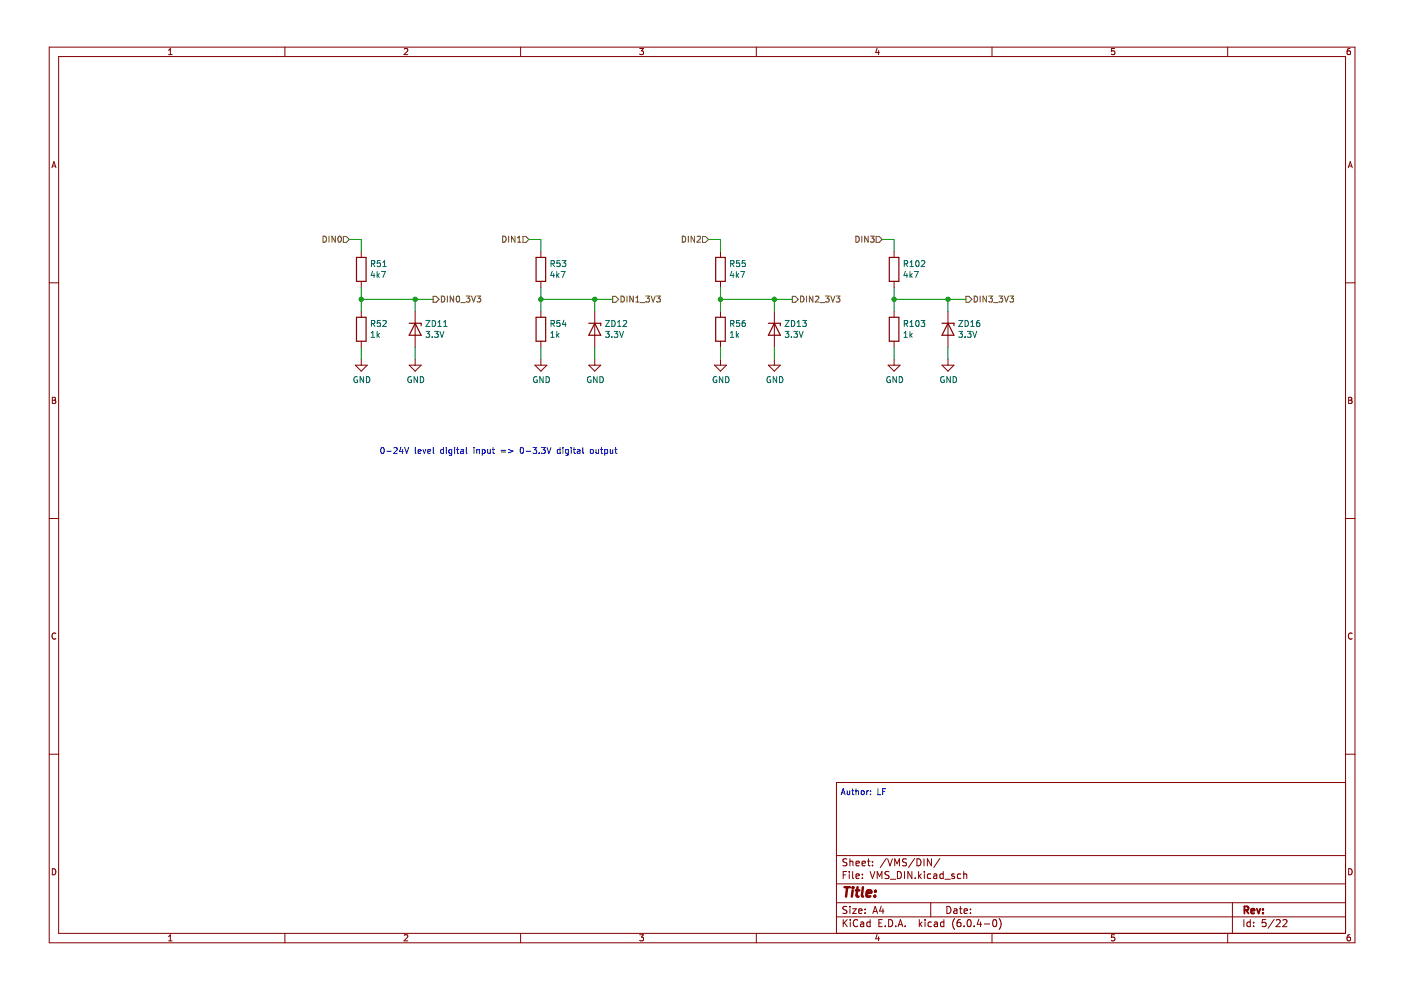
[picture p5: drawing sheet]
<svg xmlns="http://www.w3.org/2000/svg" width="297mm" height="210mm" viewBox="0 0 297 210" stroke-linecap="round" stroke-linejoin="round" font-family="sans-serif">
<path d="M.4 0h296.7v209.9h-296.7z" fill-rule="evenodd" fill="#fff" stroke="#fff" stroke-width=".21"/>
<g fill="none" stroke="#840000" stroke-width=".21">
<path d="M10.4 10h276.9v189.9h-276.9zM12.4 12h272.9v185.9h-272.9zM35.7 11.6h.8M35.7 10.7l.4-.4v1.3M60.4 10v2M85.7 10.4l.5-.1 .3 .4-.8 .9h.8M110.4 10v2M135.6 10.3h.8l-.4 .5 .4 .1v.6l-.2 .1-.6-.1M160.3 10v2M186 10.2l-.3 .9h.8M186.3 10.7v.9M210.3 10v2"/>
<path d="M236.3 10.3h-.6l-.1 .6 .6-.1 .1 .7-.2 .1-.5-.1M260.3 10v2M286.2 10.3h-.3l-.2 .3-.1 .7 .3 .3 .4-.1-.1-.7h-.3l-.3 .2M11 35.6l.4-1.3 .5 1.3M11.1 35.2h.6M285.8 35.6l.5-1.3 .4 1.3M286 35.2h.6M10.4 60h2M76.6 53.3v1.3M76.6 59.7v1.2M114.7 53.3v1.3M114.7 59.7v1.2"/>
<path d="M152.8 53.3v1.3M152.8 59.7v1.2M189.6 53.3v1.3M189.6 59.7v1.2M285.3 60h2M75.3 77.4h2.6l-1.3 1.3zM76.6 66v1.3M76.6 72.3v1.3M76.6 76.2v1.2M86.8 77.4h2.5l-1.3 1.3zM88 66v7.6M88 76.2v1.2"/>
<path d="M113.4 77.4h2.5l-1.2 1.3zM114.7 66v1.3M114.7 72.3v1.3M114.7 76.2v1.2M124.8 77.4h2.6l-1.3 1.3zM126.1 66v7.6M126.1 76.2v1.2M151.5 77.4h2.5l-1.2 1.3zM152.8 66v1.3M152.8 72.3v1.3M152.8 76.2v1.2M162.9 77.4h2.5l-1.2 1.3z"/>
<path d="M164.2 66v7.6M164.2 76.2v1.2M188.3 77.4h2.5l-1.2 1.3zM189.6 66v1.3M189.6 72.3v1.3M189.6 76.2v1.2M199.7 77.4h2.6l-1.3 1.3zM201 66v7.6M201 76.2v1.2M11.1 84.2h.4l.3 .3-.3 .4 .3 .1v.3l-.2 .2h-.5zM11.1 84.9h.4M285.9 84.2h.5l.2 .3-.2 .4 .2 .1 .1 .3-.3 .2h-.5z"/>
<path d="M285.9 84.9h.5M10.4 109.9h2M285.3 109.9h2M11.8 134.3a.58 .58 0 0 0-.8 .6 .58 .58 0 0 0 .8 .5M286.7 134.3a.58 .58 0 0 0-.8 .6 .58 .58 0 0 0 .8 .5M10.4 159.9h2M285.3 159.9h2M285.3 165.9h-108v32M11.1 184.2a.66 .66 0 0 1 .7 .6 .66 .66 0 0 1-.7 .7zM35.7 198.6l.4-.4v1.3M35.7 199.5h.8M60.4 197.9v2"/>
<path d="M85.7 198.3l.5-.1 .3 .4-.8 .9h.8M110.4 197.9v2M135.6 198.2h.8l-.4 .5 .4 .1v.6l-.2 .1-.6-.1M160.3 197.9v2M177.3 194.4h108M177.3 191.4h108M177.3 187.4h108M177.3 181.4h108M178.8 195v1.5M178.8 185.5h.5M179 195.6l.6 .9M179.5 184.8h-.7v1.5"/>
<path d="M179.6 192.2h-.6l-.2 .1v.4l.6 .3 .2 .4-.3 .3-.6-.1M179.6 182.2l-.6-.1-.2 .1v.5l.6 .2 .2 .4-.3 .3-.6-.1M179.6 195l-.8 .8M180.1 184.8v.1M180.1 185.3v1M180.2 182.1v1.5M180.2 192.2v.1M180.2 192.7v1M180.2 182.7l.2-.1 .4 .1v.9M180.3 195v.1M180.3 195.5v1M180.8 192.7h.8l-.8 1h.8"/>
<path d="M180.8 184.8v1.3l.2 .2M181.5 185.8l.7-.2-.1-.2-.4-.1-.2 .2 .1 .7h.5M181.5 183.1l.7-.2-.1-.2-.4-.1-.2 .2 .1 .7h.5M181.8 195.1a.71 .71 0 0 0-.9 .5 .71 .71 0 0 0 .7 .9l.2-.2M182.1 193.2l.7-.2-.1-.3h-.4l-.2 .2v.7h.6M182.5 195.5h.6v1M182.8 183.1l.7-.2-.1-.2-.4-.1-.2 .2v.7h.6M182.8 186.1v.2M182.8 185.4v.1M183.1 195.8l-.5 .1-.2 .2 .2 .4 .5-.1M183.4 193.5v.2M183.4 192.7v.2"/>
<path d="M183.9 182.6h.6M184.1 182.1v1.3l.4 .2M184.5 195.5h-.4l-.3 .3 .1 .6h.6M184.5 195v1.5M184.5 184.8l.5 1.5 .5-1.5M185 182.7v.1M185 183.4v.2M185.1 193.7l.5-1.5 .5 1.5M185.2 193.2h.7M186 198.1l-.3 .9h.8M186 186.3v-1.5l.5 1.1 .5-1.1v1.5M186.3 198.6v.9"/>
<path d="M186.3 195.7h.5M186.8 192.1l-.3 1.1h.9M187.1 195h-.8v1.5h.8M187.2 192.7v1M187.7 196.3v.2M187.9 182l-1.3 1.9M188.2 182.1l.5 1.5 .5-1.5M188.4 195a.76 .76 0 0 1 .9 .7 .76 .76 0 0 1-.9 .8zM188.5 184.9l-.6-.1-.3 .3 .2 .3 .6 .3v.4l-.2 .2-.6-.1M188.8 186.4h1.1M189.7 183.6v-1.5l.5 1.1 .5-1.1v1.5M189.9 196.3v.2"/>
<path d="M190.3 184.8a.76 .76 0 0 1 .8 .7 .76 .76 0 0 1-.8 .8zM190.4 196.5l.5-1.5 .5 1.5M190.6 196h.7M191.8 184.8v1.5M191.9 196.3v.2M192.2 182.2l-.6-.1-.2 .1v.5l.7 .2 .1 .4-.3 .3-.6-.1M193.3 184.8v1.5l-.8-1.5v1.5M193.9 182l-1.3 1.9M194.1 186.1v.2M194.4 182.1a.76 .76 0 0 1 .9 .7 .76 .76 0 0 1-.9 .8zM194.8 184.8v1.5M194.9 195v1.5"/>
<path d="M194.9 185.7l.4 .6M195.1 195.9l.4 .6M195.3 185.3l-.5 .6M195.5 195.5l-.6 .5M195.9 182.1v1.5M196 184.8v.1M196 185.3v1M196.1 195v.1M196.1 195.5v1M197.3 191.4v3M197.3 185.4l-.4-.1-.3 .3 .2 .6h.5M197.5 195.5h-.4l-.3 .3 .1 .6h.6"/>
<path d="M197.5 182.1v1.5l-.9-1.5v1.5M198 185.4h.5l.1 .9M198.1 195.5h.6l.1 1M198.6 185.6l-.5 .1-.2 .2 .2 .4 .5-.1M198.8 195.8l-.5 .1-.3 .2 .3 .4 .5-.1M199.3 182l-1.3 1.9M200 185.4l-.5-.1-.2 .3 .1 .6h.6M200 184.8v1.5M200.1 195.5h-.4l-.3 .3 .1 .6h.6M200.1 195v1.5M200.3 186.4h1.2M200.8 192.2a.76 .76 0 0 1 .8 .7 .76 .76 0 0 1-.8 .8z"/>
<path d="M202.3 192.7h.5l.1 1M202.3 185.4l-.3-.1-.2 .2v.2l.5 .2v.3h-.5M202.4 194.8a1.72 1.72 0 0 0 0 2.2M202.9 193l-.5 .1-.2 .2 .2 .4 .5-.1M203.4 192.7h.6M203.6 192.2v1.3l.4 .2M203.6 195h-.4a1.01 1.01 0 0 0 0 1.5l.5-.2 .1-.5-.3-.3-.5 .1-.1 .2M203.7 185.4l-.4-.1-.3 .3 .1 .6h.6M204.3 185.4l.2-.1 .4 .1 .1 .9M204.3 184.8v1.5M204.4 193.2l.7-.2-.1-.3h-.4l-.2 .2 .1 .7h.5M204.4 196.3v.2"/>
<path d="M205.2 195.1l.2-.1a.8 .8 0 0 1 .5 .7 .8 .8 0 0 1-.5 .8l-.4-.6zM205.8 193.5v.2M205.8 192.7v.2M206.5 196.3v.2M207.5 194.9l-.3 1.1h.9M207.9 195.5v1M208.7 195.9h1.1M210.3 197.9v2M210.6 195.1l.2-.1a.8 .8 0 0 1 .5 .7 .8 .8 0 0 1-.5 .8l-.3-.6zM211.8 194.8a1.72 1.72 0 0 1 0 2.2M236.3 198.2h-.6l-.1 .6 .6-.1 .1 .7-.2 .1-.5-.1M260.3 197.9v2"/>
<path d="M261.3 191.4v6.5M263.7 195v1.5M265.1 195.5h-.4l-.3 .3 .1 .6h.6M265.1 195v1.5M265.8 196.3v.2M265.8 195.5v.2M268.4 195h-.7l-.1 .7 .2-.2 .5 .1 .1 .2v.5l-.2 .2-.6-.2M270.2 194.9l-1.3 1.9M270.6 195.1l.6-.1 .2 .4-.9 1.1h.9M272 195.1l.6-.1 .3 .4-1 1.1h1M285.9 184.2a.66 .66 0 0 1 .8 .6 .66 .66 0 0 1-.8 .7zM286.2 198.2h-.3l-.2 .3-.1 .7 .3 .3 .4-.1-.1-.7h-.3l-.3 .2"/>
</g>
<path d="M263.8 193l.8-.1 .1-.2-.1-.4-.8-.1v1.5M264.2 193l.5 .7M265.3 193.2l.7-.2-.1-.3h-.4l-.2 .2v.7h.6M266.5 192.7l.3 1 .4-1M267.8 193.5v.2M267.8 192.7v.2" fill="none" stroke="#840000" stroke-width=".39"/>
<path d="M179.1 188.1h1.1M179.6 188.1l-.2 2M180.8 188.8l-.2 1.3M180.9 188.1l-.1 .2M181.4 188.8h.8M181.8 188.1l-.2 1.7 .1 .2 .3 .1M183 188.1l-.3 1.7 .3 .3M183.7 189.4l1-.2v-.3l-.6-.1-.3 .3v.9h.7M185.5 189.9v.2M185.6 188.9v.2" fill="none" stroke="#840000" stroke-width=".52"/>
<g fill="none" stroke="#840000" stroke-width=".25">
<path d="M75.6 54.6h2v5.1h-2zM113.7 54.6h2v5.1h-2zM151.7 54.6h2.1v5.1h-2.1zM188.5 54.6h2.1v5.1h-2.1zM75.6 67.3h2v5h-2zM86.8 68.5h2.5v.5M88 68.5l1.3 2.6h-2.5zM113.7 67.3h2v5h-2zM124.8 68.5h2.6v.5M126.1 68.5l1.3 2.6h-2.6zM151.7 67.3h2.1v5h-2.1zM162.9 68.5h2.5v.5"/>
<path d="M164.2 68.5l1.2 2.6h-2.5zM188.5 67.3h2.1v5h-2.1zM199.7 68.5h2.6v.5M201 68.5l1.3 2.6h-2.6z"/>
</g>
<g fill="none" stroke="#006464" stroke-width=".21">
<path d="M78.8 55.9h.6v-.5l-.6-.1v1.2M79 57.5l-.3 .9h.8M79.1 55.9l.4 .6M79.3 58v.8M80 57.6v1.2M80.1 58.4l.3 .4M80.4 58l-.4 .5M80.6 55.3h-.6v.6l.6-.1v.6l-.2 .1-.4-.1M80.9 57.6h.8l-.5 1.2M81.2 56.5h.7M81.2 55.6l.3-.3v1.2M116.8 55.9h.6l.1-.5-.7-.1v1.2"/>
<path d="M117.1 57.5l-.3 .9h.8M117.1 55.9l.5 .6M117.4 58v.8M118 57.6v1.2M118.2 58.4l.3 .4M118.5 58l-.5 .5M118.7 55.3h-.6l-.1 .6 .6-.1 .1 .6-.2 .1-.5-.1M118.9 57.6h.9l-.5 1.2M119.2 55.3h.8l-.4 .4 .3 .2v.5l-.2 .1-.5-.1M154.9 55.9h.6l.1-.5-.7-.1v1.2M155.2 57.5l-.3 .9h.7M155.2 55.9l.4 .6"/>
<path d="M155.5 58v.8M156.1 57.6v1.2M156.2 58.4l.4 .4M156.6 58l-.5 .5M156.8 55.3h-.6l-.1 .6 .6-.1 .1 .6-.2 .1-.5-.1M157 57.6h.9l-.6 1.2M158 55.3h-.6l-.1 .6 .6-.1 .1 .6-.2 .1-.5-.1M191.7 55.9h.6l.1-.5-.7-.1v1.2M192 57.5l-.3 .9h.7M192 55.9l.4 .6M192.3 58v.8M192.9 57.6v1.2"/>
<path d="M192.9 56.5h.8M192.9 55.6l.4-.3v1.2M193.1 58.4l.3 .4M193.4 58l-.5 .5M193.8 57.6h.9l-.6 1.2M194.3 55.4l.1-.1a.68 .68 0 0 1 .5 .6 .68 .68 0 0 1-.5 .6l-.3-.5zM195.3 55.4l.5-.1 .3 .3-.8 .9h.8M75.8 79.9a.58 .58 0 0 0-.8 .6 .58 .58 0 0 0 .8 .5v-.4h-.2M77.1 79.9v1.2l-.7-1.2v1.2M77.7 79.9a.64 .64 0 0 1 .7 .6 .64 .64 0 0 1-.7 .6zM78.7 71.5h.7M78.7 70.6l.4-.3v1.2"/>
<path d="M78.8 68.6h.6v-.5l-.6-.2v1.3M79.1 68.6l.4 .6M80 70.3v1.2M80.1 71l.3 .5M80.4 70.7l-.4 .5M80.6 67.9h-.6v.7l.6-.1v.6l-.2 .1-.4-.1M81.2 68.1l.5-.2 .2 .4-.8 .9h.8M87.2 79.9a.58 .58 0 0 0-.8 .6 .58 .58 0 0 0 .8 .5v-.4h-.2M88.5 79.9v1.2l-.7-1.2v1.2M89.1 79.9a.64 .64 0 0 1 .7 .6 .64 .64 0 0 1-.7 .6zM90.3 67.9h.9l-.9 1.3h.9M90.3 70.3h.8l-.4 .4 .3 .2v.5l-.1 .1-.6-.1"/>
<path d="M91.6 67.9a.64 .64 0 0 1 .8 .7 .64 .64 0 0 1-.8 .6zM91.6 71.4v.1M92.1 70.3h.8l-.4 .4 .4 .2v.5l-.2 .1-.6-.1M92.9 69.2h.7M92.9 68.3l.3-.4v1.3M93.3 70.3l.4 1.2 .4-1.2M94.1 69.2h.7M94.1 68.3l.3-.4v1.3M113.8 79.9a.58 .58 0 0 0-.7 .6 .58 .58 0 0 0 .8 .5v-.4h-.2M115.2 79.9v1.2l-.8-1.2v1.2M115.8 79.9a.64 .64 0 0 1 .7 .6 .64 .64 0 0 1-.7 .6zM116.8 71.5h.7"/>
<path d="M116.8 70.6l.3-.3v1.2M116.8 68.6h.6l.1-.5-.7-.2v1.3M117.1 68.6l.5 .6M118 70.3v1.2M118.2 71l.3 .5M118.5 70.7l-.5 .5M118.7 67.9h-.6l-.1 .7 .6-.1 .1 .6-.2 .1-.5-.1M119.6 67.9l-.3 .9h.7M119.9 68.4v.8M125.3 79.9a.58 .58 0 0 0-.8 .6 .58 .58 0 0 0 .8 .5v-.4h-.2M126.6 79.9v1.2l-.7-1.2v1.2M127.2 79.9a.64 .64 0 0 1 .7 .6 .64 .64 0 0 1-.7 .6z"/>
<path d="M128.4 67.9h.8l-.8 1.3h.8M128.4 70.3h.8l-.4 .4 .3 .2v.5l-.2 .1-.5-.1M129.7 67.9a.64 .64 0 0 1 .8 .7 .64 .64 0 0 1-.8 .6zM129.7 71.4v.1M130.2 70.3h.8l-.4 .4 .3 .2v.5l-.2 .1-.5-.1M130.9 69.2h.8M130.9 68.3l.4-.4v1.3M131.4 70.3l.4 1.2 .4-1.2M132.1 68.1l.5-.2 .3 .4-.8 .9h.8M151.9 79.9a.58 .58 0 0 0-.7 .6 .58 .58 0 0 0 .8 .5v-.4h-.3M153.2 79.9v1.2l-.7-1.2v1.2M153.8 79.9a.64 .64 0 0 1 .8 .6 .64 .64 0 0 1-.8 .6z"/>
<path d="M154.9 71.5h.7M154.9 70.6l.3-.3v1.2M154.9 68.6h.6l.1-.5-.7-.2v1.3M155.2 68.6l.4 .6M156.1 70.3v1.2M156.2 71l.4 .5M156.6 70.7l-.5 .5M156.8 67.9h-.6l-.1 .7 .6-.1 .1 .6-.2 .1-.5-.1M157.9 67.9l-.3 .1-.2 .2-.1 .8 .3 .2 .4-.1-.1-.6-.3-.1-.3 .3M163.3 79.9a.58 .58 0 0 0-.7 .6 .58 .58 0 0 0 .8 .5v-.4h-.2M164.7 79.9v1.2l-.8-1.2v1.2M165.3 79.9a.64 .64 0 0 1 .7 .6 .64 .64 0 0 1-.7 .6z"/>
<path d="M166.5 67.9h.8l-.8 1.3h.8M166.5 70.3h.8l-.5 .4 .4 .2v.5l-.2 .1-.5-.1M167.8 67.9a.64 .64 0 0 1 .7 .7 .64 .64 0 0 1-.7 .6zM167.8 71.4v.1M168.3 70.3h.8l-.5 .4 .4 .2v.5l-.2 .1-.5-.1M169 69.2h.7M169 68.3l.4-.4v1.3M169.4 70.3l.5 1.2 .4-1.2M170.2 67.9h.7l-.4 .5 .4 .2v.5l-.2 .1-.5-.1M188.7 79.9a.58 .58 0 0 0-.7 .6 .58 .58 0 0 0 .8 .5v-.4h-.3M190.1 79.9v1.2l-.8-1.2v1.2M190.7 79.9a.64 .64 0 0 1 .7 .6 .64 .64 0 0 1-.7 .6z"/>
<path d="M191.7 71.5h.7M191.7 70.6l.3-.3v1.2M191.7 68.6h.6l.1-.5-.7-.2v1.3M192 68.6l.4 .6M192.9 70.3v1.2M192.9 68.3l.4-.4v1.3M192.9 69.2h.8M193.1 71l.3 .5M193.4 70.7l-.5 .5M194.3 68.1l.1-.2a.68 .68 0 0 1 .5 .7 .68 .68 0 0 1-.5 .6l-.3-.5zM195.3 67.9h.8l-.4 .5 .3 .2v.5l-.2 .1-.5-.1M200.1 79.9a.58 .58 0 0 0-.7 .6 .58 .58 0 0 0 .8 .5v-.4h-.2"/>
<path d="M201.5 79.9v1.2l-.7-1.2v1.2M202.1 79.9a.64 .64 0 0 1 .7 .6 .64 .64 0 0 1-.7 .6zM203.3 67.9h.8l-.8 1.3h.8M203.3 70.3h.8l-.5 .4 .4 .2v.5l-.2 .1-.5-.1M204.6 67.9a.64 .64 0 0 1 .7 .7 .64 .64 0 0 1-.7 .6zM204.6 71.4v.1M205.1 70.3h.8l-.4 .4 .3 .2v.5l-.2 .1-.5-.1M205.8 69.2h.7M205.8 68.3l.4-.4v1.3M206.2 70.3l.5 1.2 .4-1.2M207.6 67.9l-.3 .1-.2 .2-.1 .8 .3 .2 .4-.1-.1-.6-.3-.1-.3 .3"/>
</g>
<g fill="none" stroke="#725600" stroke-width=".21">
<path d="M68.5 50.1a.64 .64 0 0 1 .7 .6 .64 .64 0 0 1-.7 .6zM69.8 50.1v1.2M71.1 50.1v1.2l-.7-1.2v1.2M71.8 50.2l.1-.1a.68 .68 0 0 1 .5 .6 .68 .68 0 0 1-.5 .6l-.3-.4zM72.8 50.1h.6l.7 .7-.7 .6h-.6zM106.6 50.1a.64 .64 0 0 1 .7 .6 .64 .64 0 0 1-.7 .6zM107.8 50.1v1.2M109.2 50.1v1.2l-.7-1.2v1.2M109.7 51.3h.7M109.7 50.4l.4-.3v1.2M110.9 50.1h.6l.6 .7-.6 .6h-.6zM144.7 50.1a.64 .64 0 0 1 .7 .6 .64 .64 0 0 1-.7 .6z"/>
<path d="M145.9 50.1v1.2M147.3 50.1v1.2l-.8-1.2v1.2M147.8 50.2l.5-.1 .2 .3-.8 .9h.8M148.9 50.1h.7l.6 .7-.6 .6h-.7zM181.5 50.1a.64 .64 0 0 1 .7 .6 .64 .64 0 0 1-.7 .6zM182.7 50.1v1.2M184.1 50.1v1.2l-.8-1.2v1.2M184.5 50.1h.8l-.4 .5 .4 .1v.5l-.2 .1-.6-.1M185.8 50.1h.6l.6 .7-.6 .6h-.6zM91.8 62.8h.7l.6 .7-.6 .6h-.7zM93.6 62.8a.64 .64 0 0 1 .7 .6 .64 .64 0 0 1-.7 .6zM94.9 62.8v1.2"/>
<path d="M96.2 62.8v1.2l-.7-1.2v1.2M96.8 62.9l.2-.1a.68 .68 0 0 1 .5 .6 .68 .68 0 0 1-.5 .6l-.3-.4zM97.7 64.2h1M98.8 62.8h.8l-.4 .5 .4 .1v.5l-.2 .1-.6-.1M100 62.8l.4 1.2 .4-1.2M101.1 62.8h.8l-.4 .5 .4 .1v.5l-.2 .1-.6-.1M129.9 62.8h.6l.7 .7-.7 .6h-.6zM131.7 62.8a.64 .64 0 0 1 .7 .6 .64 .64 0 0 1-.7 .6zM132.9 62.8v1.2M134.3 62.8v1.2l-.8-1.2v1.2M134.8 64h.7M134.8 63.1l.4-.3v1.2"/>
<path d="M135.8 64.2h.9M136.9 62.8h.8l-.4 .5 .3 .1v.5l-.1 .1-.6-.1M138.1 62.8l.4 1.2 .4-1.2M139.2 62.8h.8l-.4 .5 .3 .1v.5l-.1 .1-.6-.1M168 62.8h.6l.7 .7-.7 .6h-.6zM169.7 62.8a.64 .64 0 0 1 .8 .6 .64 .64 0 0 1-.8 .6zM171 62.8v1.2M172.3 62.8v1.2l-.7-1.2v1.2M172.9 62.9l.5-.1 .2 .3-.8 .9h.8M173.8 64.2h1M175 62.8h.8l-.4 .5 .3 .1v.5l-.2 .1-.5-.1M176.1 62.8l.5 1.2 .4-1.2"/>
<path d="M177.3 62.8h.8l-.4 .5 .3 .1v.5l-.2 .1-.5-.1M204.8 62.8h.6l.7 .7-.7 .6h-.6zM206.5 62.8a.64 .64 0 0 1 .8 .6 .64 .64 0 0 1-.8 .6zM207.8 62.8v1.2M209.1 62.8v1.2l-.7-1.2v1.2M209.6 62.8h.8l-.4 .5 .4 .1v.5l-.2 .1-.6-.1M210.7 64.2h.9M211.8 62.8h.8l-.4 .5 .3 .1v.5l-.2 .1-.5-.1M213 62.8l.4 1.2 .4-1.2M214.1 62.8h.8l-.4 .5 .3 .1v.5l-.2 .1-.5-.1"/>
</g>
<g fill="none" stroke="#0000c2" stroke-width=".21">
<path d="M80.8 95l.2-.1a.68 .68 0 0 1 .5 .6 .68 .68 0 0 1-.5 .6l-.3-.4zM82 95.7h1M83.5 95l.5-.1 .2 .3-.8 .9h.8M85 94.8l-.3 .9h.8M85.3 95.3v.8M85.8 94.9l.4 1.2 .4-1.2M88 94.9v1.1l.2 .1M88.6 95.7l.6-.1v-.2l-.4-.1-.2 .2 .1 .6h.5M89.7 95.3l.3 .8 .3-.8M90.7 95.7l.6-.1-.1-.2-.3-.1-.2 .2 .1 .6h.4M91.8 94.9v1.1l.2 .1M94 95.4l-.3-.1-.3 .2 .1 .6h.5"/>
<path d="M94 94.9v1.2M94.6 94.9v.1M94.6 95.3v.8M95.8 95.4l-.4-.1-.2 .2 .1 .6h.5M95.8 95.3v1l-.3 .3-.3-.1M96.4 94.9v.1M96.4 95.3v.8M96.8 95.3h.5M97 94.9v1.1l.3 .1M97.7 95.4h.5l.1 .7M98.3 95.6l-.7 .2 .2 .3h.5M98.9 94.9v1.1l.1 .1"/>
<path d="M100.5 94.9v.1M100.5 95.3v.8M101.1 95.4h.5v.7M101.1 95.3v.8M102.2 95.4l.4-.1 .2 .2-.1 .6h-.5M102.2 95.3v1.3M103.4 95.3l.1 .8 .4-.1M103.9 95.3v.8M104.4 95.3h.4M104.5 94.9v1.1l.3 .1M106.2 95.5h1M106.2 95.8h1"/>
<path d="M107.8 95.3l1 .4-1 .3M110.4 95l.2-.1a.68 .68 0 0 1 .4 .6 .68 .68 0 0 1-.4 .6l-.3-.4zM111.6 95.7h.9M113 94.9h.8l-.4 .5 .3 .1v.5l-.2 .1-.5-.1M114.3 96v.1M114.8 94.9h.8l-.4 .5 .3 .1v.5l-.1 .1-.6-.1M116 94.9l.4 1.2 .4-1.2M118.7 95.4l-.3-.1-.3 .2 .2 .6h.4M118.7 94.9v1.2M119.3 94.9v.1M119.3 95.3v.8M120.5 95.4l-.4-.1-.2 .2 .1 .6h.5"/>
<path d="M120.5 95.3v1l-.2 .3-.3-.1M121.1 94.9v.1M121.1 95.3v.8M121.5 95.3h.5M121.7 94.9v1.1l.3 .1M122.4 95.4h.5l.1 .7M123 95.6l-.6 .2 .2 .3h.4M123.6 94.9v1.1l.2 .1M125.2 95.4l.2-.1 .4 .1-.1 .7-.5-.1zM126.4 95.3v.8l.5-.1M126.9 95.3v.8M127.3 95.3h.5"/>
<path d="M127.5 94.9v1.1l.3 .1M128.2 95.4l.4-.1 .2 .2-.1 .6h-.5M128.2 95.3v1.3M129.4 95.3v.8l.5-.1M129.9 95.3v.8M130.3 95.3h.5M130.5 94.9v1.1l.3 .1M178.3 168.5l.5-1.3 .4 1.3M178.5 168.1h.6M179.6 167.6l.1 .8h.5M180.2 167.6v.9M180.6 167.6h.5"/>
<path d="M180.8 167.2v1.1l.3 .2M181.5 167.8l.5-.1v.8M181.5 167.2v1.3M182.6 167.8l.2-.2 .4 .2-.1 .6h-.5zM183.8 167.6v.9M184.1 167.6l-.3 .3M184.6 168.4v.1M184.6 167.7v.1M186.1 167.2v1.3h.6M187.2 167.8h.4M187.8 167.2h-.6v1.3"/>
</g>
<g fill="none" stroke="#009600" stroke-width=".21">
<path d="M74.1 50.8h2.5v2.5M112.1 50.8h2.6v2.5M150.2 50.8h2.6v2.5M187 50.8h2.6v2.5M76.6 63.5h15.2M76.6 60.9v5.1M76.6 73.6v2.6M88 63.5v2.5M88 73.6v2.6M114.7 63.5h15.2M114.7 60.9v5.1M114.7 73.6v2.6"/>
<path d="M126.1 63.5v2.5M126.1 73.6v2.6M152.8 63.5h15.2M152.8 60.9v5.1M152.8 73.6v2.6M164.2 63.5v2.5M164.2 73.6v2.6M189.6 63.5h15.2M189.6 60.9v5.1M189.6 73.6v2.6M201 63.5v2.5M201 73.6v2.6"/>
</g>
<g fill="#009600" stroke="#009600" stroke-width=".21">
<circle cx="126.1" cy="63.5" r=".46"/>
<circle cx="76.6" cy="63.5" r=".46"/>
<circle cx="114.7" cy="63.5" r=".46"/>
<circle cx="88" cy="63.5" r=".46"/>
<circle cx="201" cy="63.5" r=".46"/>
<circle cx="152.8" cy="63.5" r=".46"/>
<circle cx="164.2" cy="63.5" r=".46"/>
<circle cx="189.6" cy="63.5" r=".46"/>
</g>
</svg>
